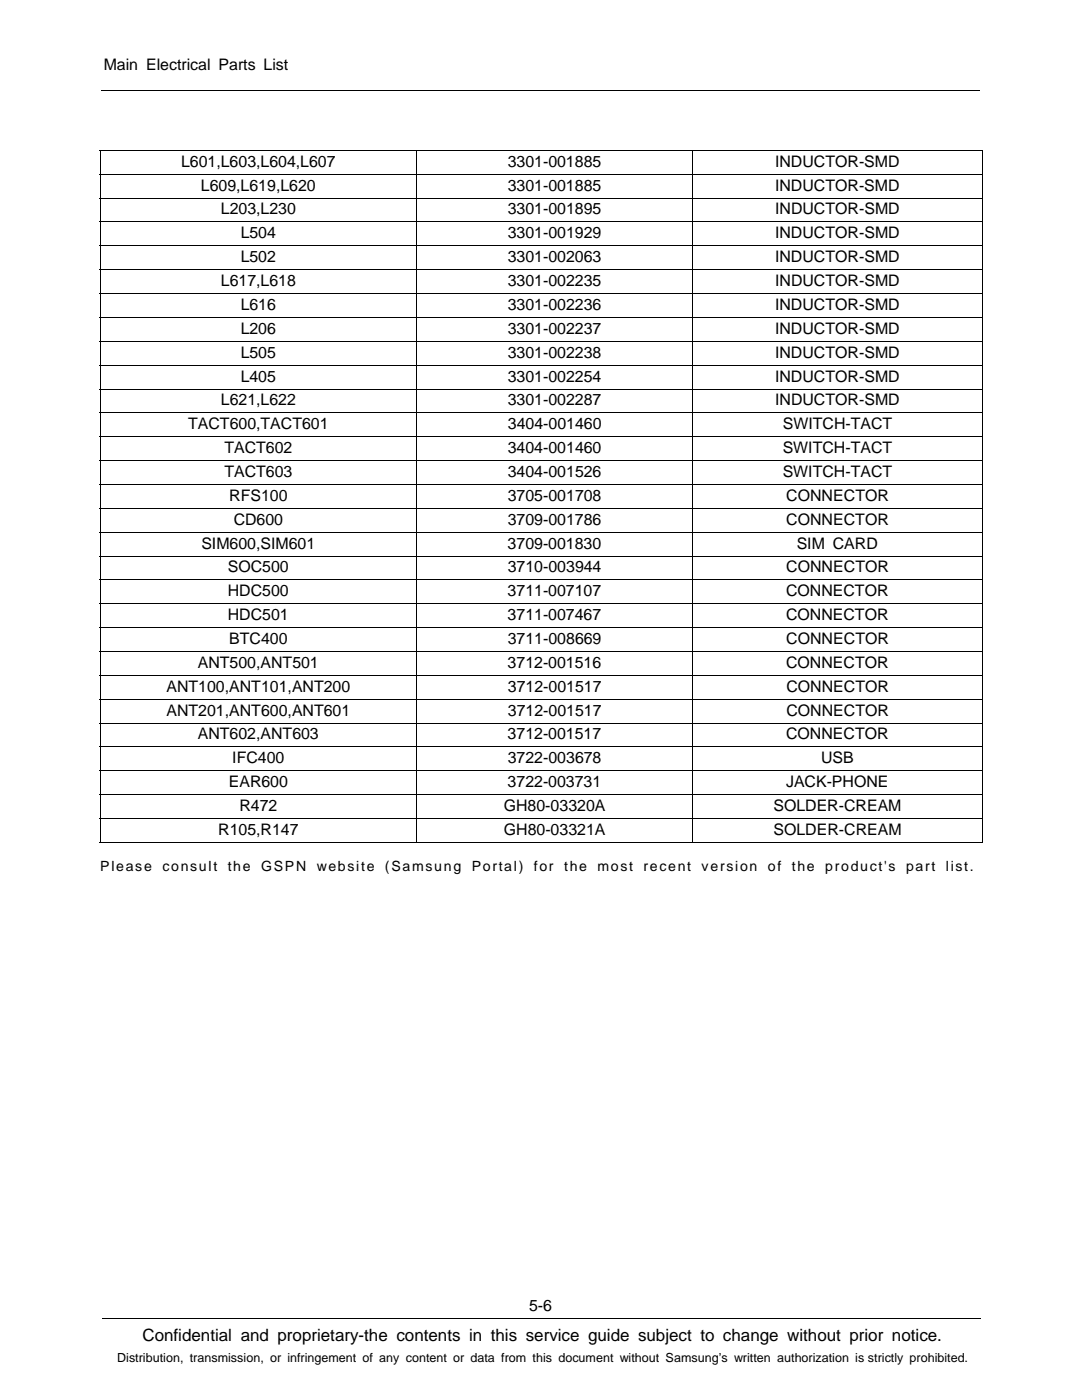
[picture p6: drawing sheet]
<svg xmlns="http://www.w3.org/2000/svg" width="216mm" height="279mm" viewBox="0 0 216 279" stroke-linecap="round" stroke-linejoin="round" font-family="sans-serif">
<defs><g id="words">
<text font-size="3.4" x="28.4" y="267.7">Confidential and proprietary-the contents in this service guide subject to change without prior notice.</text>
<g font-size="3.2">
<text x="20.7" y="14">Main Electrical Parts List</text>
<text x="36.1" y="33.3">L601,L603,L604,L607</text>
<text x="101.3" y="33.3">3301-001885</text>
<text x="154.6" y="33.3">INDUCTOR-SMD</text>
<text x="40.1" y="38">L609,L619,L620</text>
<text x="101.3" y="38">3301-001885</text>
<text x="154.6" y="38">INDUCTOR-SMD</text>
<text x="44.1" y="42.8">L203,L230</text>
<text x="48" y="47.6">L504</text>
<text x="101.3" y="47.6">3301-001929</text>
<text x="101.3" y="42.8">3301-001895</text>
<text x="154.7" y="47.6">INDUCTOR-SMD</text>
<text x="154.7" y="42.8">INDUCTOR-SMD</text>
<text x="48" y="52.3">L502</text>
<text x="101.3" y="52.3">3301-002063</text>
<text x="154.7" y="52.3">INDUCTOR-SMD</text>
<text x="44.1" y="57.1">L617,L618</text>
<text x="101.3" y="57.1">3301-002235</text>
<text x="154.7" y="57.1">INDUCTOR-SMD</text>
<text x="48" y="61.8">L616</text>
<text x="101.3" y="61.8">3301-002236</text>
<text x="154.7" y="61.8">INDUCTOR-SMD</text>
<text x="48" y="66.6">L206</text>
<text x="48" y="71.4">L505</text>
<text x="101.3" y="66.6">3301-002237</text>
<text x="101.3" y="71.4">3301-002238</text>
<text x="154.7" y="66.6">INDUCTOR-SMD</text>
<text x="154.7" y="71.4">INDUCTOR-SMD</text>
<text x="48" y="76.1">L405</text>
<text x="101.3" y="76.1">3301-002254</text>
<text x="154.7" y="76.1">INDUCTOR-SMD</text>
<text x="44.1" y="80.9">L621,L622</text>
<text x="101.3" y="80.9">3301-002287</text>
<text x="154.7" y="80.9">INDUCTOR-SMD</text>
<text x="37.5" y="85.7">TACT600,TACT601</text>
<text x="101.3" y="85.7">3404-001460</text>
<text x="156.2" y="85.7">SWITCH-TACT</text>
<text x="44.8" y="90.4">TACT602</text>
<text x="44.8" y="95.2">TACT603</text>
<text x="101.3" y="90.4">3404-001460</text>
<text x="101.3" y="95.2">3404-001526</text>
<text x="156.2" y="90.4">SWITCH-TACT</text>
<text x="156.2" y="95.2">SWITCH-TACT</text>
<text x="45.7" y="99.9">RFS100</text>
<text x="101.3" y="99.9">3705-001708</text>
<text x="156.9" y="99.9">CONNECTOR</text>
<text x="46.6" y="104.7">CD600</text>
<text x="101.3" y="104.7">3709-001786</text>
<text x="156.9" y="104.7">CONNECTOR</text>
<text x="40.2" y="109.5">SIM600,SIM601</text>
<text x="101.3" y="109.5">3709-001830</text>
<text x="159" y="109.5">SIM CARD</text>
<text x="45.5" y="114.2">SOC500</text>
<text x="45.5" y="119">HDC500</text>
<text x="101.3" y="119">3711-007107</text>
<text x="101.3" y="114.2">3710-003944</text>
<text x="156.8" y="119">CONNECTOR</text>
<text x="156.9" y="114.2">CONNECTOR</text>
<text x="45.5" y="123.8">HDC501</text>
<text x="101.3" y="123.8">3711-007467</text>
<text x="156.8" y="123.8">CONNECTOR</text>
<text x="45.7" y="128.5">BTC400</text>
<text x="101.3" y="128.5">3711-008669</text>
<text x="156.9" y="128.5">CONNECTOR</text>
<text x="39.5" y="133.3">ANT500,ANT501</text>
<text x="101.3" y="133.3">3712-001516</text>
<text x="156.9" y="133.3">CONNECTOR</text>
<text x="33.2" y="138">ANT100,ANT101,ANT200</text>
<text x="33.2" y="142.8">ANT201,ANT600,ANT601</text>
<text x="101.3" y="138">3712-001517</text>
<text x="101.3" y="142.8">3712-001517</text>
<text x="156.9" y="138">CONNECTOR</text>
<text x="156.9" y="142.8">CONNECTOR</text>
<text x="39.5" y="147.6">ANT602,ANT603</text>
<text x="101.3" y="147.6">3712-001517</text>
<text x="156.9" y="147.6">CONNECTOR</text>
<text x="46.4" y="152.3">IFC400</text>
<text x="101.3" y="152.3">3722-003678</text>
<text x="163.9" y="152.3">USB</text>
<text x="45.7" y="157.1">EAR600</text>
<text x="47.8" y="161.9">R472</text>
<text x="100.5" y="161.9">GH80-03320A</text>
<text x="101.3" y="157.1">3722-003731</text>
<text x="154.3" y="161.9">SOLDER-CREAM</text>
<text x="156.9" y="157.1">JACK-PHONE</text>
<text x="43.5" y="166.6">R105,R147</text>
<text x="100.5" y="166.6">GH80-03321A</text>
<text x="154.3" y="166.6">SOLDER-CREAM</text>
<text x="105.6" y="261.6">5-6</text>
</g>
<g font-size="2.8">
<text x="20" y="173.9">Please</text>
<text x="32.4" y="173.9">consult</text>
<text x="45.4" y="173.9">the</text>
<text x="52.1" y="173.9">GSPN</text>
<text x="63.2" y="173.9">website</text>
<text x="76.8" y="173.9">(Samsung</text>
<text x="94.1" y="173.9">Portal)</text>
<text x="106.5" y="173.9">for</text>
<text x="112.6" y="173.9">the</text>
<text x="119.2" y="173.9">most</text>
<text x="128.4" y="173.9">recent</text>
<text x="140" y="173.9">version</text>
<text x="153.2" y="173.9">of</text>
<text x="158" y="173.9">the</text>
<text x="164.7" y="173.9">product's</text>
<text x="180.8" y="173.9">part</text>
<text x="188.7" y="173.9">list.</text>
</g>
<text font-size="2.5" x="23.4" y="271.9">Distribution, transmission, or infringement of any content or data from this document without Samsung’s written authorization is strictly prohibited.</text>
</g></defs>
<g fill="none" stroke="#000" stroke-width=".2">
<path d="M20.2 18.1h175.3M19.9 30h176.2M19.9 34.8h176.2M19.9 39.5h176.2M20 30.1v4.7M20 34.9v4.6M20 39.6v4.7M83.1 30v138.1M138.2 30v138.1M196 30v138.1M19.9 44.3h176.2M19.9 49.1h176.2"/>
<path d="M19.9 53.8h176.2M19.9 58.6h176.2M20 44.4v4.7M20 49.1v4.7M20 53.9v4.7M20 58.7v4.7M19.9 63.4h176.2M19.9 68.1h176.2M19.9 72.9h176.2M19.9 77.6h176.2M20 63.4v4.7M20 68.2v4.7"/>
<path d="M20 73v4.6M20 77.7v4.7M19.9 82.4h176.2M19.9 87.2h176.2M19.9 91.9h176.2M19.9 96.7h176.2M20 82.5v4.7M20 87.2v4.7M20 92v4.7M20 96.8v4.7M19.9 101.5h176.2M19.9 106.2h176.2"/>
<path d="M19.9 111h176.2M19.9 115.7h176.2M20 101.5v4.7M20 106.3v4.7M20 111.1v4.6M20 115.8v4.7M19.9 120.5h176.2M19.9 125.3h176.2M19.9 130h176.2M19.9 134.8h176.2M19.9 139.6h176.2M20 120.6v4.7"/>
<path d="M20 125.3v4.7M20 130.1v4.7M20 134.9v4.7M20 139.6v4.7M19.9 144.3h176.2M19.9 149.1h176.2M19.9 153.8h176.2M19.9 158.6h176.2M20 144.4v4.7M20 149.2v4.6M20 153.9v4.7M20 158.7v4.7"/>
<path d="M19.9 163.4h176.2M19.9 168.1h176.2M20 163.4v4.6M20.4 263h175.3"/>
</g>
<use href="#words"/>
</svg>
